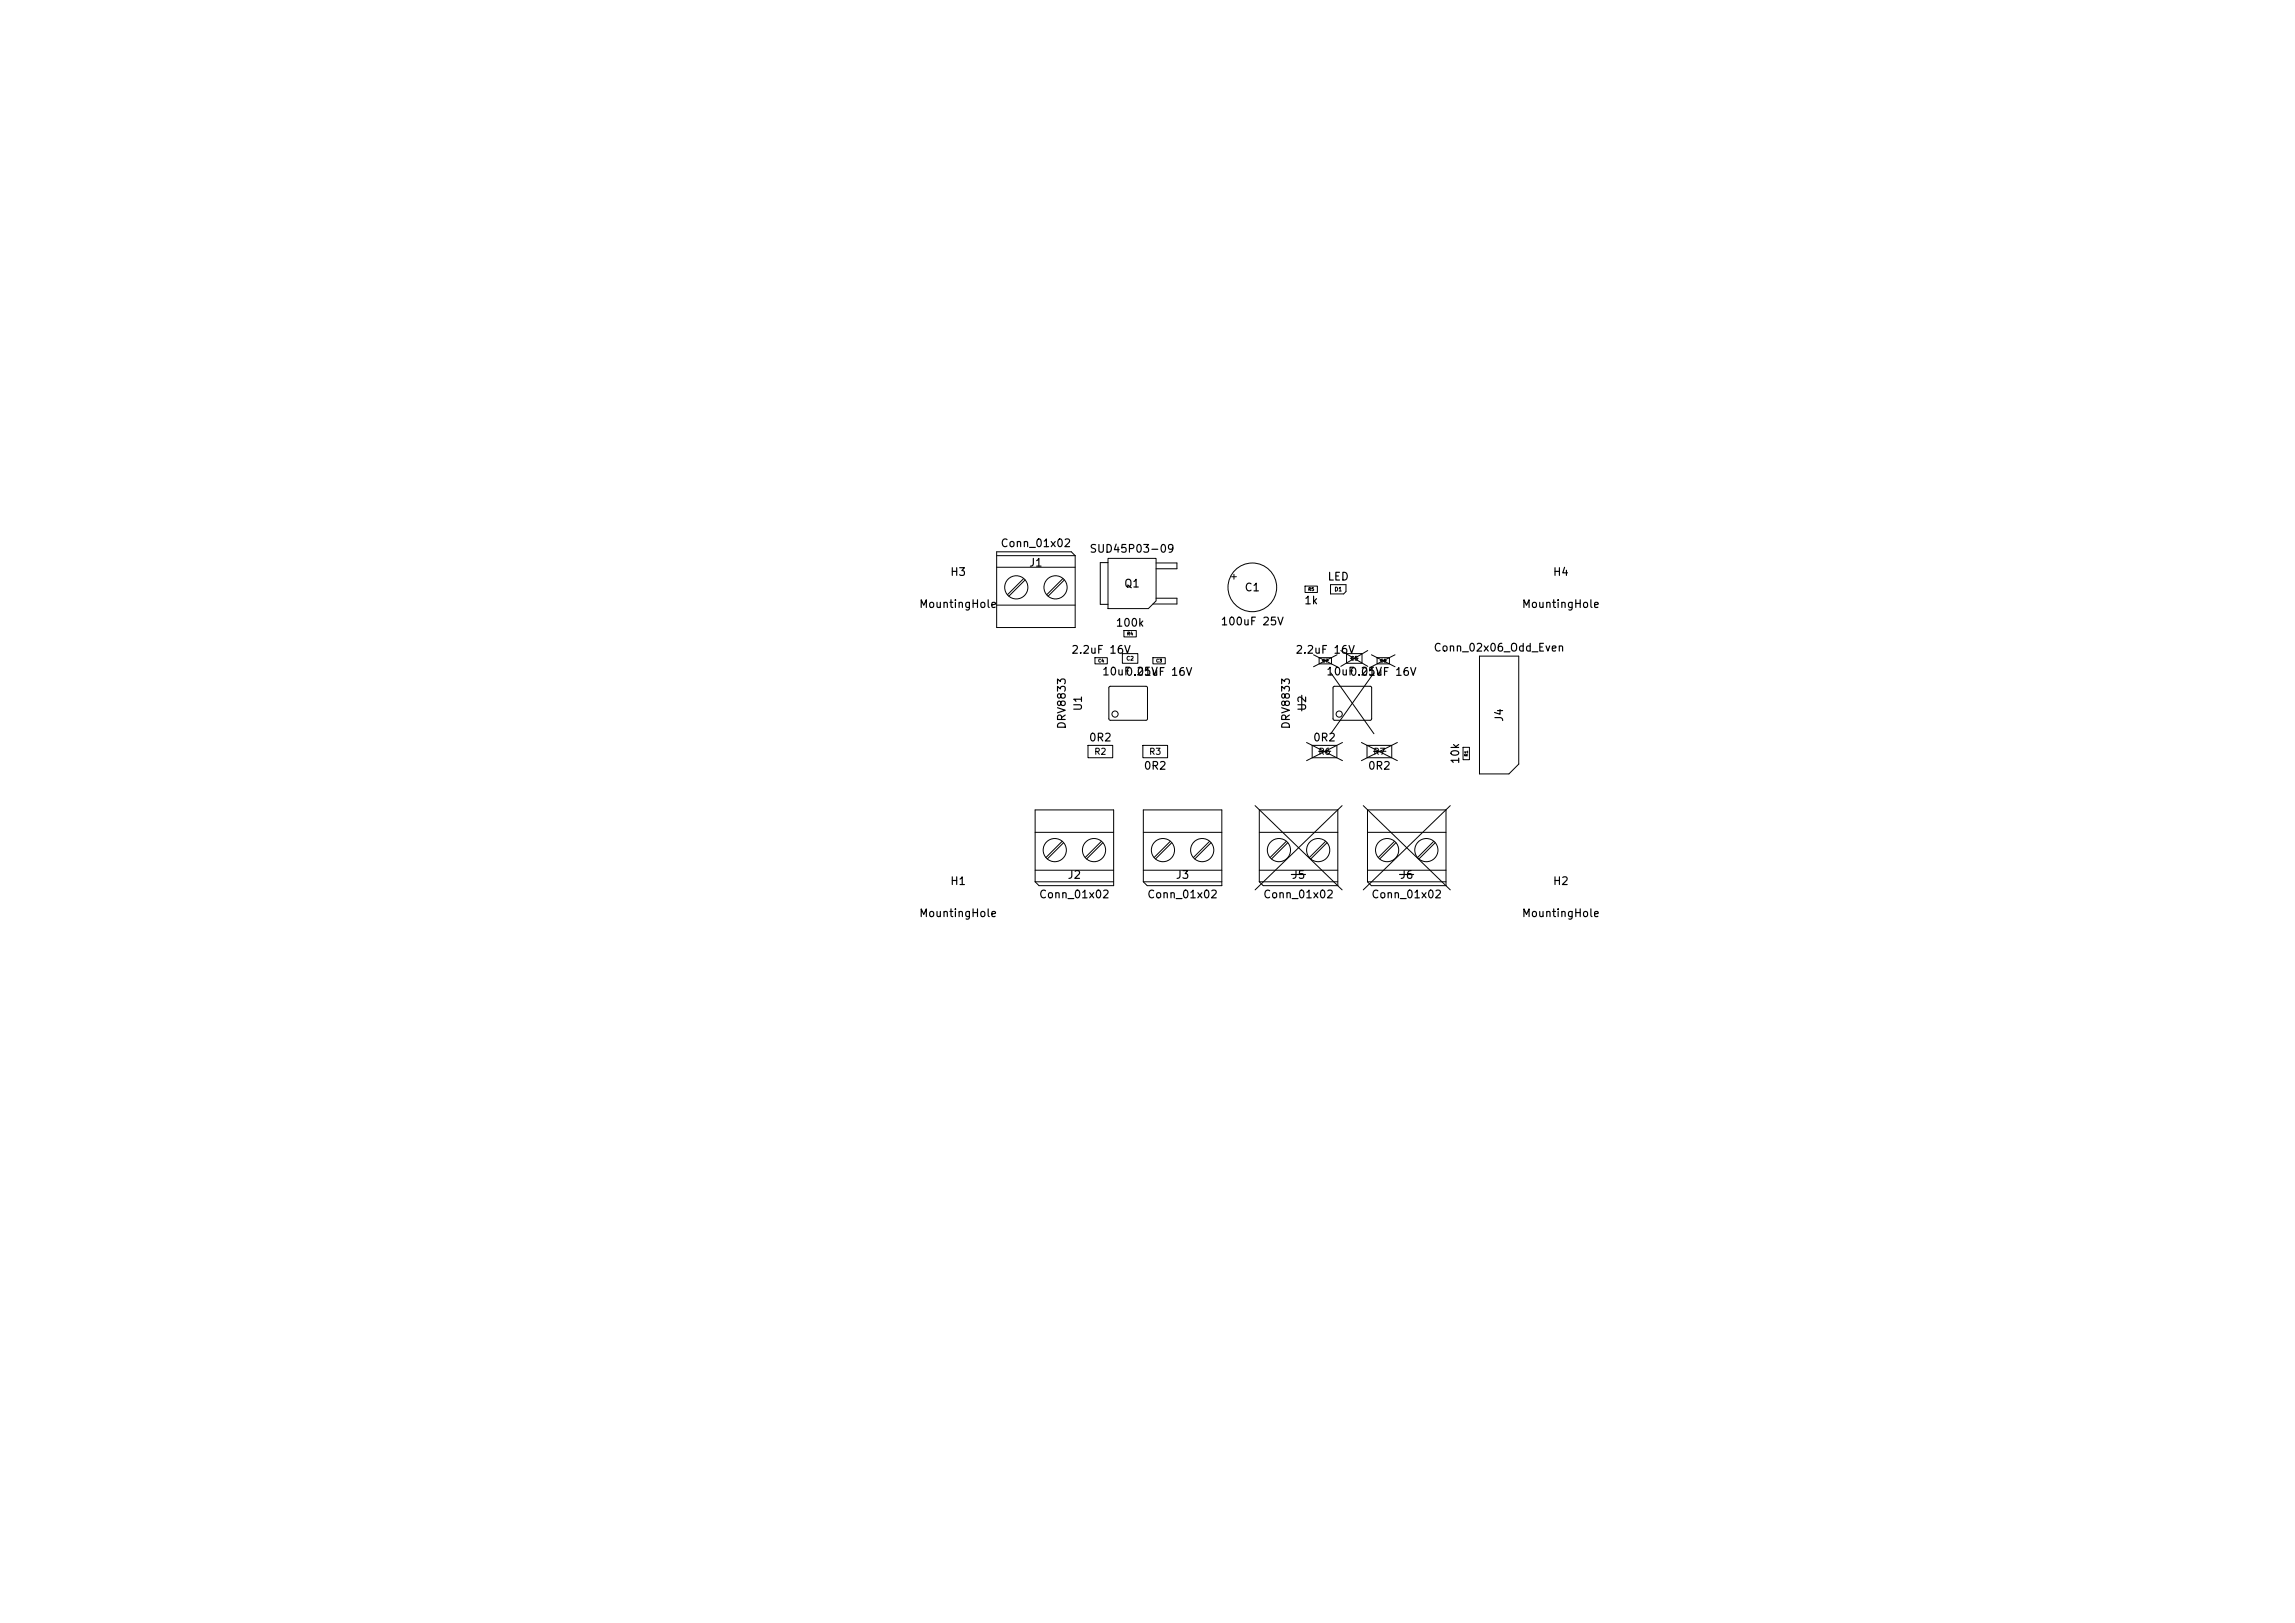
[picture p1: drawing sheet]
<svg xmlns="http://www.w3.org/2000/svg" width="297mm" height="210mm" viewBox="0 0 297 210" stroke-linecap="round" stroke-linejoin="round" font-family="sans-serif">
<defs><g id="words">
<g font-size="1">
<text x="129.4" y="71">Conn_01x02</text>
<text x="140.9" y="71.8">SUD45P03-09</text>
<text x="122.9" y="74.8">H3</text>
<text x="133.1" y="73.6">J1</text>
<text x="145.4" y="76.3">Q1</text>
<text x="161" y="76.8">C1</text>
<text x="171.7" y="75.4">LED</text>
<text x="200.9" y="74.8">H4</text>
<text x="118.9" y="78.9">MountingHole</text>
<text x="144.3" y="81.3">100k</text>
<text x="157.9" y="81.2">100uF 25V</text>
<text x="168.7" y="78.4">1k</text>
<text x="196.9" y="78.9">MountingHole</text>
<text x="138.6" y="84.8">2.2uF 16V</text>
<text x="142.6" y="87.6">10uF 25V</text>
<text x="145.6" y="87.7">0.01uF 16V</text>
<text x="167.6" y="84.8">2.2uF 16V</text>
<text x="171.6" y="87.6">10uF 25V</text>
<text x="174.6" y="87.7">0.01uF 16V</text>
<text x="185.5" y="84.5">Conn_02x06_Odd_Even</text>
<text x="138.2" y="94.4" transform="rotate(-90 138.2 94.4)">DRV8833</text>
<text x="140.3" y="92.1" transform="rotate(-90 140.3 92.1)">U1</text>
<text x="167.2" y="94.4" transform="rotate(-90 167.2 94.4)">DRV8833</text>
<text x="169.3" y="92.1" transform="rotate(-90 169.3 92.1)">U2</text>
<text x="194.8" y="93.5" transform="rotate(-90 194.8 93.5)">J4</text>
<text x="140.8" y="96.2">0R2</text>
<text x="147.9" y="99.8">0R2</text>
<text x="169.9" y="96.2">0R2</text>
<text x="177" y="99.8">0R2</text>
<text x="189.1" y="99" transform="rotate(-90 189.1 99)">10k</text>
<text x="138.1" y="114">J2</text>
<text x="152.1" y="114">J3</text>
<text x="167.1" y="114">J5</text>
<text x="181.1" y="114">J6</text>
<text x="118.9" y="118.9">MountingHole</text>
<text x="122.9" y="114.8">H1</text>
<text x="134.4" y="116.5">Conn_01x02</text>
<text x="148.4" y="116.5">Conn_01x02</text>
<text x="163.4" y="116.5">Conn_01x02</text>
<text x="177.4" y="116.5">Conn_01x02</text>
<text x="196.9" y="118.9">MountingHole</text>
<text x="200.9" y="114.8">H2</text>
</g>
<g font-size=".8">
<text x="141.5" y="97.9">R2</text>
<text x="148.6" y="97.9">R3</text>
<text x="170.5" y="97.9">R6</text>
<text x="177.6" y="97.9">R7</text>
</g>
<g font-size=".5">
<text x="172.6" y="76.6">D1</text>
<text x="145.7" y="85.6">C2</text>
<text x="174.7" y="85.6">C5</text>
</g>
<g font-size=".4">
<text x="169.3" y="76.6">R5</text>
<text x="145.8" y="82.3">R4</text>
<text x="142.1" y="85.8">C4</text>
<text x="149.6" y="85.8">C3</text>
<text x="171.1" y="85.8">C7</text>
<text x="178.6" y="85.8">C6</text>
<text x="190.1" y="97.9" transform="rotate(-90 190.1 97.9)">R1</text>
</g>
</g></defs>
<path d="M168.5 90v2M167.1 113.2h1.8M181.1 113.2h1.8" fill="none" stroke="#000" stroke-width=".15"/>
<g fill="none" stroke="#000" stroke-width=".13">
<path d="M129 71.4h9.6l.5 .5v9.3h-10.1zM129 71.9h10.1M129 73.4h10.1M129 78.3h10.1M132.5 74.9l-2.1 2.1M132.7 75l-2.1 2.1M137.6 74.9l-2.1 2.1M137.7 75l-2.1 2.1M143.4 72.8h-1v5.4h1M143.4 72.3h6.2v5.4l-1 1h-5.2zM149.6 77.4h2.7v.8h-3.1M149.6 72.8h2.7v.8h-2.7"/>
<path d="M159.4 74.6h.6M159.7 74.3v.6M168.9 75.8h1.6v.9h-1.6zM172.2 75.7h2v.9l-.3 .3h-1.7zM140.8 96.4h3.2v1.7h-3.2zM141.7 85.1h1.6v.8h-1.6zM143.6 88.9l4.8-.1 .1 .2v4.1l-.2 .1h-4.7l-.1-.2zM145.2 84.6h2v1.2h-2zM145.5 81.6h1.5v.8h-1.5zM147.9 96.4h3.2v1.7h-3.2zM149.2 85.1h1.6v.8h-1.6zM169.1 96.1l4.6 2.3"/>
<path d="M169.8 96.4h3.2v1.7h-3.2zM170 84.7l3 1.6M170.6 97.2h1.6M170.7 85.1h1.6v.8h-1.6zM171.1 85.5h.8M172.2 87.1l5.6 7.8M172.6 88.9l4.8-.1 .1 .2v4.1l-.2 .1h-4.7l-.1-.2zM173 84.7l-3 1.6M173.5 84.2l3.5 2M173.7 96.1l-4.6 2.3M174.3 84.6h2v1.2h-2zM174.7 85.2h1.1"/>
<path d="M176.2 96.1l4.6 2.3M176.9 96.4h3.2v1.7h-3.2zM177 84.2l-3.5 2M177.5 84.7l3 1.6M177.7 97.2h1.7M177.8 87.1l-5.6 7.8M178.2 85.1h1.6v.8h-1.6zM178.6 85.5h.8M180.5 84.7l-3 1.6M180.8 96.1l-4.6 2.3M189.3 96.7h.9v1.6h-.9zM191.5 84.9h5v14l-1.2 1.2h-3.8z"/>
<path d="M134 104.8h10.1v9.8h-9.6l-.5-.5zM134 107.7h10.1M134 112.6h10.1M134 114.1h10.1M137.5 108.9l-2.1 2.1M137.6 109l-2.1 2.1M142.5 108.9l-2.1 2.1M142.7 109l-2.1 2.1M148 104.8h10.1v9.8h-9.6l-.5-.5zM148 107.7h10.1M148 112.6h10.1M148 114.1h10.1"/>
<path d="M151.5 108.9l-2.1 2.1M151.6 109l-2.1 2.1M156.5 108.9l-2.1 2.1M156.7 109l-2.1 2.1M162.4 104.2l11.3 10.9M163 104.8h10.1v9.8h-9.6l-.5-.5zM163 107.7h10.1M163 112.6h10.1M163 114.1h10.1M166.5 108.9l-2.1 2.1M166.6 109l-2 2.1M171.5 108.9l-2 2.1"/>
<path d="M171.7 109l-2.1 2.1M173.7 104.2l-11.3 10.9M176.4 104.2l11.3 10.9M177 104.8h10.1v9.8h-9.6l-.5-.5zM177 107.7h10.1M177 112.6h10.1M177 114.1h10.1M180.5 108.9l-2.1 2.1M180.6 109l-2 2.1M185.5 108.9l-2 2.1M185.7 109l-2.1 2.1M187.7 104.2l-11.3 10.9"/>
<circle cx="131.5" cy="76" r="1.5"/>
<circle cx="136.6" cy="76" r="1.5"/>
<circle cx="162.1" cy="76" r="3.1"/>
<circle cx="144.3" cy="92.4" r=".4"/>
<circle cx="173.3" cy="92.4" r=".4"/>
<circle cx="136.5" cy="110" r="1.5"/>
<circle cx="141.6" cy="110" r="1.5"/>
<circle cx="150.5" cy="110" r="1.5"/>
<circle cx="155.6" cy="110" r="1.5"/>
<circle cx="165.5" cy="110" r="1.5"/>
<circle cx="170.6" cy="110" r="1.5"/>
<circle cx="179.5" cy="110" r="1.5"/>
<circle cx="184.6" cy="110" r="1.5"/>
</g>
<use href="#words"/>
</svg>
